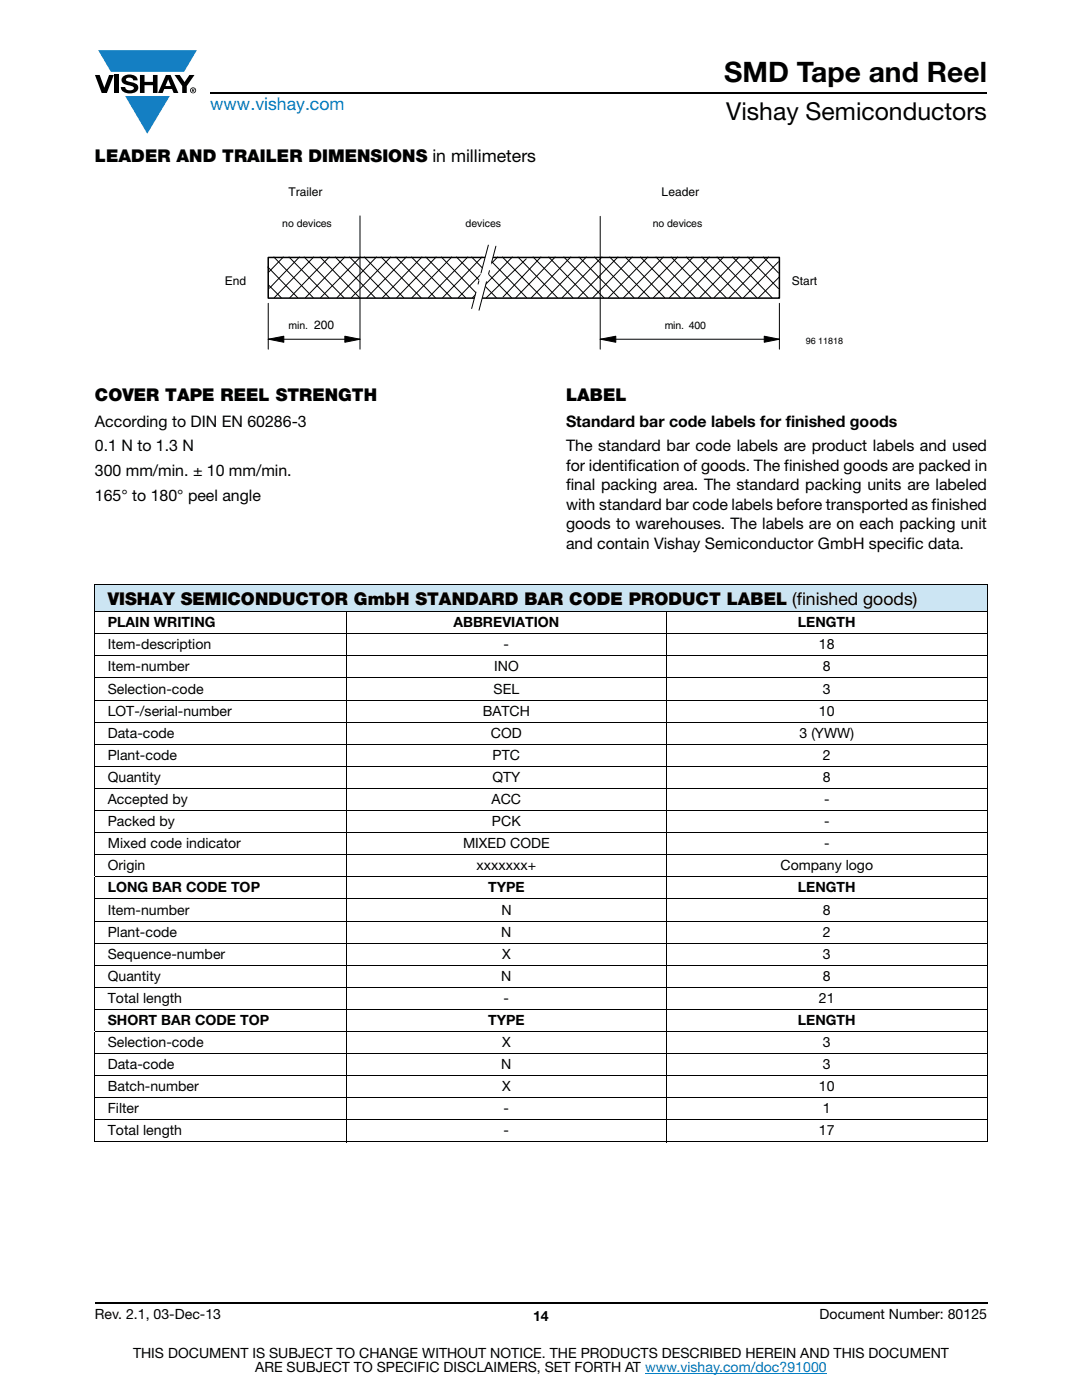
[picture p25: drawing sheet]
<svg xmlns="http://www.w3.org/2000/svg" width="216mm" height="279mm" viewBox="0 0 216 279" stroke-linecap="round" stroke-linejoin="round" font-family="sans-serif">
<defs><g id="words">
<text font-size="5.6" x="144.5" y="16.4">SMD Tape and Reel</text>
<text font-size="4.9" x="144.9" y="24">Vishay Semiconductors</text>
<text font-size="3.5" fill="#007ec4" x="42" y="21.9">www.vishay.com</text>
<g font-size="3.5">
<text x="18.9" y="32.3">LEADER AND TRAILER DIMENSIONS in millimeters</text>
<text x="18.9" y="80.1">COVER TAPE REEL STRENGTH</text>
<text x="112.9" y="80.1">LABEL</text>
<text x="21.5" y="120.7">VISHAY SEMICONDUCTOR GmbH STANDARD BAR CODE PRODUCT LABEL (finished goods)</text>
</g>
<g font-size="3.2">
<text x="18.9" y="85.2">According to DIN EN 60286-3</text>
<text x="112.9" y="85.2">Standard bar code labels for finished goods</text>
<text x="18.9" y="90.1">0.1 N to 1.3 N</text>
<text x="18.9" y="95">300 mm/min. ± 10 mm/min.</text>
<text x="112.9" y="90.1">The standard bar code labels are product labels and used</text>
<text x="112.9" y="94">for identification of goods. The finished goods are packed in</text>
<text x="18.9" y="100">165° to 180° peel angle</text>
<text x="112.9" y="97.9">final packing area. The standard packing units are labeled</text>
<text x="112.9" y="101.7">with standard bar code labels before transported as finished</text>
<text x="112.9" y="105.6">goods to warehouses. The labels are on each packing unit</text>
<text x="112.9" y="109.5">and contain Vishay Semiconductor GmbH specific data.</text>
</g>
<g font-size="2.8">
<text x="21.5" y="125.2">PLAIN WRITING</text>
<text x="90.5" y="125.2">ABBREVIATION</text>
<text x="159.2" y="125.2">LENGTH</text>
<text x="21.5" y="129.6">Item-description</text>
<text x="100.5" y="129.6">-</text>
<text x="163.4" y="129.6">18</text>
<text x="21.5" y="134">Item-number</text>
<text x="98.6" y="134">INO</text>
<text x="164.2" y="134">8</text>
<text x="21.5" y="138.4">Selection-code</text>
<text x="21.5" y="142.8">LOT-/serial-number</text>
<text x="96.3" y="142.8">BATCH</text>
<text x="98.5" y="138.4">SEL</text>
<text x="163.4" y="142.8">10</text>
<text x="164.2" y="138.4">3</text>
<text x="21.5" y="147.2">Data-code</text>
<text x="98" y="147.2">COD</text>
<text x="159.5" y="147.2">3 (YWW)</text>
<text x="21.5" y="151.6">Plant-code</text>
<text x="98.3" y="151.6">PTC</text>
<text x="164.2" y="151.6">2</text>
<text x="21.5" y="156.1">Quantity</text>
<text x="21.5" y="160.5">Accepted by</text>
<text x="98.1" y="160.5">ACC</text>
<text x="98.3" y="156.1">QTY</text>
<text x="164.2" y="156.1">8</text>
<text x="164.4" y="160.5">-</text>
<text x="21.5" y="164.9">Packed by</text>
<text x="98.2" y="164.9">PCK</text>
<text x="164.4" y="164.9">-</text>
<text x="21.5" y="169.3">Mixed code indicator</text>
<text x="21.5" y="173.7">Origin</text>
<text x="92.4" y="169.3">MIXED CODE</text>
<text x="95.1" y="173.7">xxxxxxx+</text>
<text x="155.7" y="173.7">Company logo</text>
<text x="164.4" y="169.3">-</text>
<text x="21.5" y="178.1">LONG BAR CODE TOP</text>
<text x="97.4" y="178.1">TYPE</text>
<text x="159.2" y="178.1">LENGTH</text>
<text x="21.5" y="182.5">Item-number</text>
<text x="100" y="182.5">N</text>
<text x="164.2" y="182.5">8</text>
<text x="21.5" y="186.9">Plant-code</text>
<text x="21.5" y="191.3">Sequence-number</text>
<text x="100" y="186.9">N</text>
<text x="100.2" y="191.3">X</text>
<text x="164.2" y="186.9">2</text>
<text x="164.2" y="191.3">3</text>
<text x="21.5" y="195.7">Quantity</text>
<text x="100" y="195.7">N</text>
<text x="164.2" y="195.7">8</text>
<text x="21.5" y="200.2">Total length</text>
<text x="100.5" y="200.2">-</text>
<text x="163.4" y="200.2">21</text>
<text x="21.5" y="204.6">SHORT BAR CODE TOP</text>
<text x="21.5" y="209">Selection-code</text>
<text x="97.4" y="204.6">TYPE</text>
<text x="100.2" y="209">X</text>
<text x="159.2" y="204.6">LENGTH</text>
<text x="164.2" y="209">3</text>
<text x="21.5" y="213.4">Data-code</text>
<text x="100" y="213.4">N</text>
<text x="164.2" y="213.4">3</text>
<text x="21.5" y="217.8">Batch-number</text>
<text x="100.2" y="217.8">X</text>
<text x="163.4" y="217.8">10</text>
<text x="21.5" y="222.2">Filter</text>
<text x="21.5" y="226.6">Total length</text>
<text x="100.5" y="222.2">-</text>
<text x="100.5" y="226.6">-</text>
<text x="163.4" y="226.6">17</text>
<text x="164.2" y="222.2">1</text>
<text x="18.9" y="263.3">Rev. 2.1, 03-Dec-13</text>
<text x="106.4" y="263.6">14</text>
<text x="163.6" y="263.3">Document Number: 80125</text>
<text x="26.5" y="271">THIS DOCUMENT IS SUBJECT TO CHANGE WITHOUT NOTICE. THE PRODUCTS DESCRIBED HEREIN AND THIS DOCUMENT</text>
<text x="50.9" y="273.8">ARE SUBJECT TO SPECIFIC DISCLAIMERS, SET FORTH AT www.vishay.com/doc?91000</text>
</g>
<g font-size="2.4">
<text x="57.6" y="39.1">Trailer</text>
<text x="132" y="39.1">Leader</text>
<text x="44.9" y="56.8">End</text>
<text x="158" y="56.8">Start</text>
<text x="62.7" y="65.6">200</text>
</g>
<g font-size="2.1">
<text x="56.3" y="45.2">no devices</text>
<text x="92.9" y="45.2">devices</text>
<text x="130.2" y="45.4">no devices</text>
<text x="57.6" y="65.6">min.</text>
<text x="132.6" y="65.6">min. 400</text>
</g>
<text font-size="1.8" x="160.8" y="68.7">96 11818</text>
</g></defs>
<g fill="#147fc3">
<path d="M19.6 10h19.7l-2.6 4.3h-1.1h-13.5z"/>
<path d="M25 19.2h8.9l-4.5 7.5z"/>
</g>
<g fill="#000">
<path d="M18.9 15h1l.9 2.5 1-2.5h.9l-1.4 3.6h-1zM22.9 15h.9v3.6h-.9zM24.6 15.3a2.1 2.1 0 0 1 2.8 .3l.1 .4h-.9a.79 .79 0 0 0-.7-.5 .79 .79 0 0 0-.8 .4l.3 .3 1 .2a1.08 1.08 0 0 1 1.2 1 1.08 1.08 0 0 1-1.1 1.2 1.73 1.73 0 0 1-2.4-1.2h.9a.96 .96 0 0 0 .8 .6 .96 .96 0 0 0 .9-.4 1.31 1.31 0 0 0-1.2-.6 1.03 1.03 0 0 1-1.1-.6 1.03 1.03 0 0 1 .2-1.1zM27.9 15h.9v1.3h1.7v-1.3h.9v3.6h-.9v-1.6h-1.7v1.6h-.9zM34.8 15h1.1l.9 1.4 1-1.4h1l-1.5 2.2v1.4h-.9v-1.4z"/>
<path d="M33.6 15.9l.5 1.3h-1.1zM33.1 15l-1.6 3.6h1l.3-.8h1.5l.3 .8h1l-1.6-3.6z"/>
<path d="M38.4 17.8h.2v.2h-.2zM38.3 17.7v.7h.1v-.3l.4 .3-.2-.3 .2-.2-.1-.2z"/>
<path d="M38.1 18a.46 .46 0 0 1 .9 0 .46 .46 0 0 1-.9 0zM37.9 18a.6 .6 0 0 0 1.2 0 .6 .6 0 0 0-1.2 0z"/>
</g>
<path d="M42 18.6h155M18.9 260h178.1" fill="none" stroke="#000" stroke-width=".36"/>
<path d="M128.7 274h36.3" fill="none" stroke="#007ec4" stroke-width=".2"/>
<path d="M44.9 37.1h123.4v32.7h-123.4z" fill="#fff"/>
<path d="M53.5 51.4h102v8.1h-102z" fill="none" stroke="#000" stroke-width=".3"/>
<g fill="none" stroke="#000" stroke-width=".2">
<path d="M53.4 53.3l6 6.1M53.6 56.9l2.5 2.5M54.6 51.3l7.9 8.1M56.5 51.3l-3 3.1M57.7 51.3l7.9 8.1M59.7 51.3l-5.9 6.2M60.7 51.3l7.9 8.1M62.6 51.3l-7.9 8.1M63.9 51.3l7.8 8.1M65.7 51.3l-7.9 8.1M66.9 51.3l8 8.1M68.8 51.3l-7.9 8.1"/>
<path d="M69.8 51.3l7.9 8.1M71.9 51.3l-7.9 8.1M72.7 51.3l7.9 8.1M75.1 51.3l-7.8 8.1M76.1 51.3l7.9 8.1M78 51.3l-7.9 8.1M79 51.3l7.9 8.1M81.1 51.3l-7.9 8.1M82.1 51.3l8 8.1M84.2 51.3l-7.9 8.1M85 51.3l7.9 8.1M87 51.3l-7.8 8.1"/>
<path d="M88.1 51.3l7.8 8.1M90.1 51.3l-7.9 8.1M91.1 51.3l7.9 8.1M93.3 51.3l-7.8 8.1M94.1 51.3l8 8.1M96.2 51.3l-7.9 8.1M97.2 51.3l7.9 8.1M99.3 51.3l-7.9 8.1M100.2 51.3l8 8.1M102.2 51.3l-7.9 8.1M103.4 51.3l7.8 8.1M105 51.7l-8 7.7"/>
<path d="M107.9 51.3l-7.5 8M110.8 51.3l-7.9 8.1M113.9 51.3l-7.9 8.1M117 51.3l-7.9 8.1M120.1 51.3l-7.9 8.1M123.3 51.3l-7.9 8.1M126.2 51.3l-7.9 8.1M129.3 51.3l-7.9 8.1M132.4 51.3l-8 8.1M135.2 51.3l-7.8 8.1M138.3 51.3l-7.9 8.1M141.5 51.3l-7.9 8.1"/>
<path d="M144.4 51.3l-7.9 8.1M147.5 51.3l-7.9 8.1M150.4 51.3l-7.9 8.1M153.4 51.3l-7.9 8.1M155.3 52.2l-7 7.2"/>
</g>
<path d="M97.5 48.8l1.4 .3-3.3 12.8-1.5-.3z" fill="#fff"/>
<path d="M97.5 48.8l1.4 .3M94.1 61.6l1.5 .3" fill="none" stroke="#fff" stroke-width=".2"/>
<path d="M99 49.1l-3.4 12.8M94.1 61.6l3.4-12.8" fill="none" stroke="#000" stroke-width=".2" stroke-dasharray="6.8 1.7 .6 1.7" stroke-dashoffset="3.5"/>
<g fill="none" stroke="#000" stroke-width=".2">
<path d="M71.8 43.1v26.6M106.4 51.3l7.9 8.1M109.5 51.3l7.8 8.1M112.5 51.3l8 8.1M115.5 51.3l8 8.1M118.6 51.3l7.9 8.1M119.8 43.2v26.5M121.7 51.3l7.9 8.1M124.8 51.3l7.8 8.1M127.8 51.3l7.9 8.1M130.9 51.3l7.9 8.1M133.9 51.3l8 8.1"/>
<path d="M136.9 51.3l8 8.1M140.1 51.3l7.8 8.1M143.1 51.3l7.9 8.1M146.2 51.3l7.8 8.1M149.2 51.3l6.1 6.3M152.3 51.3l3 3.2M155.5 55.3l-4.1 4.1M53.5 67.7l3.1-.6v1.2zM53.5 60.5v9.2M53.5 67.7h18.3M68.8 67.1l3 .6-3 .6zM119.8 67.7l3.1-.6v1.2z"/>
<path d="M119.8 67.7h35.7M152.5 67.1l3 .6-3 .6zM155.5 60.5v9.2"/>
</g>
<g fill="#000">
<path d="M68.8 67.1l3 .6-3 .6zM152.5 67.1l3 .6-3 .6z"/>
<path d="M53.5 67.7l3.1-.6v1.2z" fill-rule="evenodd"/>
<path d="M119.8 67.7l3.1-.6v1.2z" fill-rule="evenodd"/>
</g>
<path d="M18.9 116.6h178.1v5.5h-178.1z" fill="#cce5f3"/>
<g fill="#fff">
<path d="M18.9 122.1h50.2v4.4h-50.2z"/>
<path d="M69.1 122.1h63.9v4.4h-63.9z"/>
<path d="M133 122.1h64v4.4h-64z"/>
<path d="M18.9 175h50.2v4.4h-50.2z"/>
<path d="M69.1 175h63.9v4.4h-63.9z"/>
<path d="M133 175h64v4.4h-64z"/>
<path d="M18.9 201.4h50.2v4.4h-50.2z"/>
<path d="M69.1 201.4h63.9v4.4h-63.9z"/>
<path d="M133 201.4h64v4.4h-64z"/>
</g>
<g fill="none" stroke="#000" stroke-width=".2">
<path d="M18.9 116.6h178.1M18.9 116.6v58.3M197 116.6v58.3M18.9 122.1h178.1M18.9 126.5h178.1M18.9 130.9h178.1M18.9 135.3h178.1M18.9 139.7h178.1M69.1 122v106M133 122v106M18.9 144.1h178.1M18.9 148.5h178.1"/>
<path d="M18.9 152.9h178.1M18.9 157.4h178.1M18.9 161.8h178.1M18.9 166.2h178.1M18.9 170.6h178.1M18.9 175h178.1M18.9 179.4h178.1M18.9 175.1v4.2M18.9 179.5v21.9M197 175.1v4.2M197 179.5v21.9M18.9 183.8h178.1"/>
<path d="M18.9 188.2h178.1M18.9 192.6h178.1M18.9 197h178.1M18.9 201.4h178.1M18.9 205.8h178.1M18.9 210.3h178.1M18.9 214.7h178.1M18.9 219.1h178.1M18.9 201.5v4.3M18.9 206v21.8M197 201.5v4.3M197 206v21.8"/>
<path d="M18.9 223.5h178.1M18.9 227.9h178.1"/>
</g>
<use href="#words"/>
</svg>
